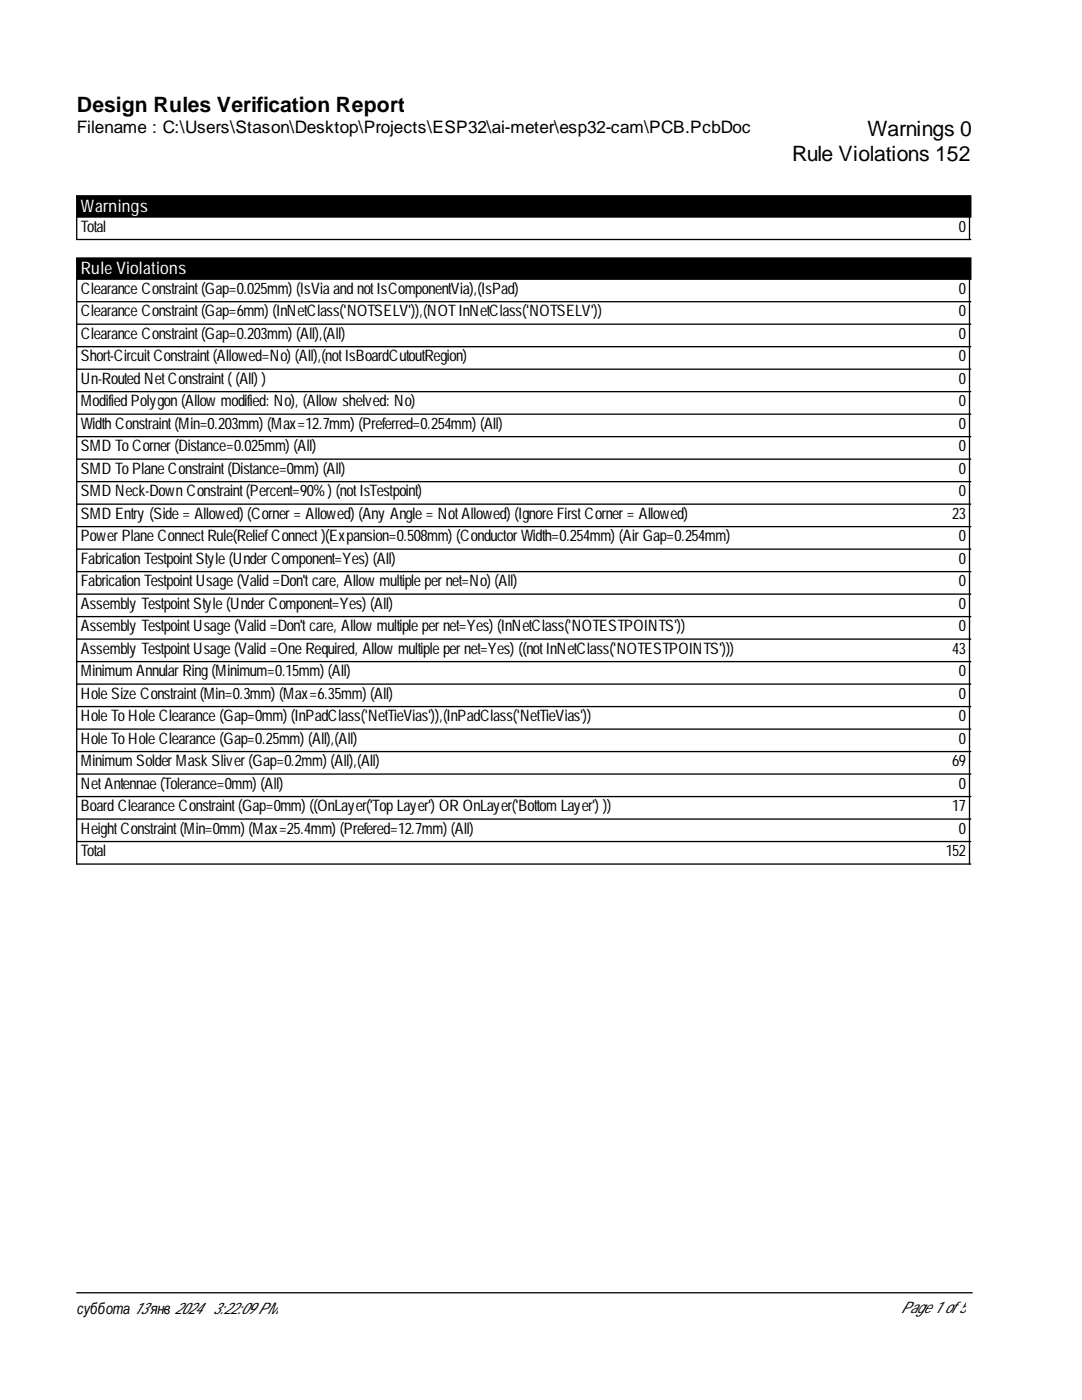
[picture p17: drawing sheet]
<svg xmlns="http://www.w3.org/2000/svg" width="216mm" height="279mm" viewBox="0 0 216 279" stroke-linecap="round" stroke-linejoin="round" font-family="sans-serif">
<defs><g id="words">
<g font-size="4.2">
<text x="15.3" y="22.3">Design Rules Verification Report</text>
<text x="173.1" y="27.1">Warnings 0</text>
<text x="158.1" y="32.1">Rule Violations 152</text>
</g>
<text font-size="3.4" x="15.3" y="26.6">Filename : C:\Users\Stason\Desktop\Projects\ESP32\ai-meter\esp32-cam\PCB.PcbDoc</text>
<g font-size="3.4" fill="#fff">
<text x="16.1" y="42.3">Warnings</text>
<text x="16.1" y="54.7">Rule Violations</text>
</g>
<g font-size="3.2">
<text x="16.1" y="46.2">Total</text>
<text x="191.3" y="46.2">0</text>
<text x="16.1" y="58.6">ClearanceConstraint(Gap=0.025mm) (IsViaandnotIsComponentVia),(IsPad)</text>
<text x="191.3" y="58.6">0</text>
<text x="16.1" y="63.1">ClearanceConstraint(Gap=6mm) (InNetClass('NOTSELV')),(NOTInNetClass('NOTSELV'))</text>
<text x="191.3" y="63.1">0</text>
<text x="16.1" y="67.6">ClearanceConstraint(Gap=0.203mm) (All),(All)</text>
<text x="191.3" y="67.6">0</text>
<text x="16.1" y="72.1">Short-CircuitConstraint(Allowed=No) (All),(notIsBoardCutoutRegion)</text>
<text x="16.1" y="76.6">Un-RoutedNetConstraint((All) )</text>
<text x="191.3" y="72.1">0</text>
<text x="191.3" y="76.6">0</text>
<text x="16.1" y="81.1">ModifiedPolygon(Allowmodified: No), (Allowshelved: No)</text>
<text x="191.3" y="81.1">0</text>
<text x="16.1" y="85.6">WidthConstraint(Min=0.203mm) (Max=12.7mm) (Preferred=0.254mm) (All)</text>
<text x="191.3" y="85.6">0</text>
<text x="16.1" y="90.1">SMDToCorner(Distance=0.025mm) (All)</text>
<text x="16.1" y="94.6">SMDToPlaneConstraint(Distance=0mm) (All)</text>
<text x="191.3" y="90.1">0</text>
<text x="191.3" y="94.6">0</text>
<text x="16.1" y="99">SMDNeck-DownConstraint(Percent=90%) (notIsTestpoint)</text>
<text x="191.3" y="99">0</text>
<text x="16.1" y="103.5">SMDEntry (Side= Allowed) (Corner= Allowed) (Any Angle= NotAllowed) (IgnoreFirstCorner= Allowed)</text>
<text x="190" y="103.5">23</text>
<text x="16.1" y="108">PowerPlaneConnectRule(ReliefConnect)(Expansion=0.508mm) (ConductorWidth=0.254mm) (AirGap=0.254mm)</text>
<text x="16.1" y="112.5">FabricationTestpointStyle(UnderComponent=Yes) (All)</text>
<text x="191.3" y="108">0</text>
<text x="191.3" y="112.5">0</text>
<text x="16.1" y="117">FabricationTestpointUsage(Valid=Don'tcare, Allowmultiplepernet=No) (All)</text>
<text x="191.3" y="117">0</text>
<text x="16.1" y="121.5">Assembly TestpointStyle(UnderComponent=Yes) (All)</text>
<text x="16.1" y="126">Assembly TestpointUsage(Valid=Don'tcare, Allowmultiplepernet=Yes) (InNetClass('NOTESTPOINTS'))</text>
<text x="191.3" y="121.5">0</text>
<text x="191.3" y="126">0</text>
<text x="16.1" y="130.5">Assembly TestpointUsage(Valid=OneRequired, Allowmultiplepernet=Yes) ((notInNetClass('NOTESTPOINTS')))</text>
<text x="190" y="130.5">43</text>
<text x="16.1" y="135">MinimumAnnularRing(Minimum=0.15mm) (All)</text>
<text x="191.3" y="135">0</text>
<text x="16.1" y="139.4">HoleSizeConstraint(Min=0.3mm) (Max=6.35mm) (All)</text>
<text x="16.1" y="143.9">HoleToHoleClearance(Gap=0mm) (InPadClass('NetTieVias')),(InPadClass('NetTieVias'))</text>
<text x="191.3" y="139.4">0</text>
<text x="191.3" y="143.9">0</text>
<text x="16.1" y="148.4">HoleToHoleClearance(Gap=0.25mm) (All),(All)</text>
<text x="191.3" y="148.4">0</text>
<text x="16.1" y="152.9">MinimumSolderMaskSliver(Gap=0.2mm) (All),(All)</text>
<text x="190" y="152.9">69</text>
<text x="16.1" y="157.4">NetAntennae(Tolerance=0mm) (All)</text>
<text x="16.1" y="161.9">BoardClearanceConstraint(Gap=0mm) ((OnLayer('TopLayer') OR OnLayer('BottomLayer') ))</text>
<text x="190" y="161.9">17</text>
<text x="191.3" y="157.4">0</text>
<text x="16.1" y="166.4">HeightConstraint(Min=0mm) (Max=25.4mm) (Prefered=12.7mm) (All)</text>
<text x="191.3" y="166.4">0</text>
<text x="16.1" y="170.9">Total</text>
<text x="188.7" y="170.9">152</text>
<text x="15.3" y="262.2">суббота 13янв 2024</text>
<text x="42.5" y="262.2">3:22:09PM</text>
<text x="179.7" y="262">Page1 of5</text>
</g>
</g></defs>
<path d="M15.3 39.1h178.4v4.2h-178.4zM15.3 51.5h178.4v4.2h-178.4z" fill="#000" stroke="#000" stroke-width=".26"/>
<g fill="none" stroke="#000" stroke-width=".26">
<path d="M15.3 43.3v4.5h178.4M15.3 55.7v116.7h178.4M193.4 43.3v4.5M193.4 55.7v116.7M15.3 60.2h178.4M15.3 64.7h178.4M15.3 69.2h178.4M15.3 73.7h178.4M15.3 78.2h178.4M15.3 82.7h178.4M15.3 87.1h178.4M15.3 91.6h178.4"/>
<path d="M15.3 96.1h178.4M15.3 100.6h178.4M15.3 105.1h178.4M15.3 109.6h178.4M15.3 114.1h178.4M15.3 118.6h178.4M15.3 123.1h178.4M15.3 127.5h178.4M15.3 132h178.4M15.3 136.5h178.4M15.3 141h178.4M15.3 145.5h178.4"/>
<path d="M15.3 150h178.4M15.3 154.5h178.4M15.3 159h178.4M15.3 163.5h178.4M15.3 168h178.4M15.3 258h178.7"/>
</g>
<use href="#words"/>
</svg>
